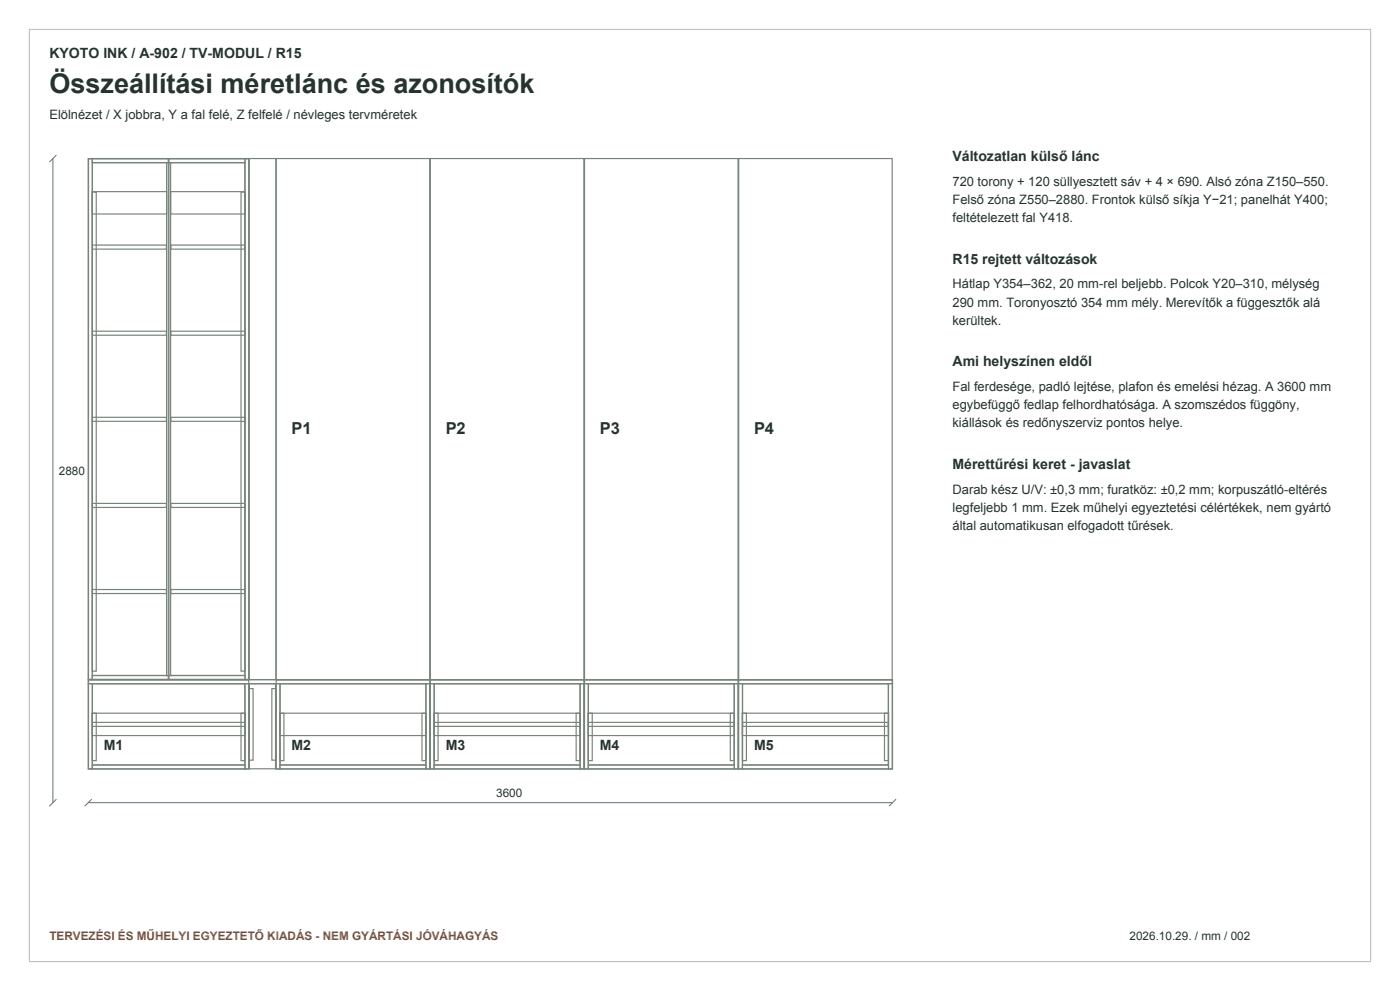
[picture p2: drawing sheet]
<svg xmlns="http://www.w3.org/2000/svg" width="420mm" height="297mm" viewBox="0 0 420 297" stroke-linecap="round" stroke-linejoin="round" font-family="sans-serif">
<defs><g id="words">
<text font-size="8.1" fill="#263331" x="14.8" y="27.9">Összeállítási méretlánc és azonosítók</text>
<g font-size="4.9" fill="#263331">
<text x="87.5" y="130">P1</text>
<text x="133.7" y="130">P2</text>
<text x="180" y="130">P3</text>
<text x="226.2" y="130">P4</text>
</g>
<g font-size="4.2" fill="#263331">
<text x="14.8" y="17.3">KYOTO INK / A-902 / TV-MODUL / R15</text>
<text x="285.8" y="48.3">Változatlan külső lánc</text>
<text x="285.8" y="79.1">R15 rejtett változások</text>
<text x="285.8" y="109.8">Ami helyszínen eldől</text>
<text x="285.8" y="140.6">Mérettűrési keret - javaslat</text>
<text x="31.2" y="224.7">M1</text>
<text x="87.5" y="224.7">M2</text>
<text x="133.7" y="224.7">M3</text>
<text x="180" y="224.7">M4</text>
<text x="226.2" y="224.7">M5</text>
</g>
<g font-size="3.9" fill="#263331">
<text x="14.8" y="35.6">Elölnézet / X jobbra, Y a fal felé, Z felfelé / névleges tervméretek</text>
<text x="285.8" y="55.7">720 torony + 120 süllyesztett sáv + 4 × 690. Alsó zóna Z150–550.</text>
<text x="285.8" y="61.1">Felső zóna Z550–2880. Frontok külső síkja Y−21; panelhát Y400;</text>
<text x="285.8" y="66.6">feltételezett fal Y418.</text>
<text x="285.8" y="86.5">Hátlap Y354–362, 20 mm-rel beljebb. Polcok Y20–310, mélység</text>
<text x="285.8" y="91.9">290 mm. Toronyosztó 354 mm mély. Merevítők a függesztők alá</text>
<text x="285.8" y="97.3">kerültek.</text>
<text x="285.8" y="117.2">Fal ferdesége, padló lejtése, plafon és emelési hézag. A 3600 mm</text>
<text x="285.8" y="122.7">egybefüggő fedlap felhordhatósága. A szomszédos függöny,</text>
<text x="285.8" y="128.1">kiállások és redőnyszerviz pontos helye.</text>
<text x="285.8" y="148">Darab kész U/V: ±0,3 mm; furatköz: ±0,2 mm; korpuszátló-eltérés</text>
<text x="285.8" y="153.4">legfeljebb 1 mm. Ezek műhelyi egyeztetési célértékek, nem gyártó</text>
<text x="285.8" y="158.9">által automatikusan elfogadott tűrések.</text>
</g>
<g font-size="3.5" fill="#263331">
<text x="17.6" y="142.3">2880</text>
<text x="148.9" y="238.8">3600</text>
<text x="338.9" y="281.8">2026.10.29. / mm / 002</text>
</g>
<text font-size="3.5" fill="#a0492b" x="14.8" y="281.8">TERVEZÉSI ÉS MŰHELYI EGYEZTETŐ KIADÁS - NEM GYÁRTÁSI JÓVÁHAGYÁS</text>
</g></defs>
<path d="M8.8 8.8h402.4v279.4h-402.4z" fill="none" stroke="#bdc7c0" stroke-width=".35"/>
<g fill="none" stroke="#77847a" stroke-width=".35">
<path d="M26.5 47.5h1.2v156.2h-1.2zM26.6 47.6h23.9v156h-23.9zM27.7 47.5h45.8v1.2h-45.8zM27.7 57.6h1.2v143.5h-1.2zM27.7 57.4h22.3v6.7h-22.3zM27.7 48.8h45.7v153.6h-45.7zM50 48.7h1.2v153.8h-1.2zM50.7 47.6h23.9v156h-23.9zM51.2 57.4h22.3v6.7h-22.3zM72.3 57.6h1.2v143.5h-1.2zM73.5 47.5h1.2v156.2h-1.2zM74.7 47.5h8.1v156.2h-8.1z"/>
<path d="M82.9 47.5h46v156.2h-46zM129.1 47.5h46.1v156.2h-46.1zM175.4 47.5h46v156.2h-46zM221.6 47.5h46.1v156.2h-46.1zM27.7 73.5h22.2v1.2h-22.2zM51.3 73.5h22.1v1.2h-22.1zM27.7 99.3h22.2v1.2h-22.2zM51.3 99.3h22.1v1.2h-22.1zM27.7 125.1h22.2v1.2h-22.2zM51.3 125.1h22.1v1.2h-22.1zM27.7 150.9h22.2v1.2h-22.2zM51.3 150.9h22.1v1.2h-22.1z"/>
<path d="M27.7 176.7h22.2v1.2h-22.2zM51.3 176.7h22.1v1.2h-22.1zM26.5 204.9h1.2v25.6h-1.2zM26.5 203.7h241.3v1.2h-241.3zM26.6 203.8h48v26.6h-48zM27.7 202.5h45.8v1.2h-45.8zM27.7 213.7h1.2v14.3h-1.2zM27.7 213.7h45.8v6.7h-45.8zM27.7 216.5h45.7v1.2h-45.7zM27.7 205h45.7v24.2h-45.7zM72.3 213.7h1.2v14.3h-1.2zM73.5 204.9h1.2v25.6h-1.2z"/>
<path d="M74.7 206.4h1.2v21.4h-1.2zM74.8 204.9h7.9v25.5h-7.9zM81.6 206.4h1.2v21.4h-1.2zM82.8 204.9h1.2v25.6h-1.2zM82.9 203.8h46v26.6h-46zM84 213.7h1.2v14.3h-1.2zM84 213.7h43.8v6.7h-43.8zM84 205h43.7v24.2h-43.7zM126.6 213.7h1.2v14.3h-1.2zM127.8 204.9h1.2v25.6h-1.2zM129 204.9h1.2v25.6h-1.2zM129.1 203.8h46.1v26.6h-46.1z"/>
<path d="M130.2 213.7h1.2v14.3h-1.2zM130.2 213.7h43.9v6.7h-43.9zM130.3 216.5h43.7v1.2h-43.7zM130.3 205h43.7v24.2h-43.7zM172.8 213.7h1.3v14.3h-1.3zM174.1 204.9h1.2v25.6h-1.2zM175.3 204.9h1.2v25.6h-1.2zM175.4 203.8h46v26.6h-46zM176.5 213.7h1.2v14.3h-1.2zM176.5 213.7h43.8v6.7h-43.8zM176.5 216.5h43.7v1.2h-43.7zM176.5 205h43.7v24.2h-43.7z"/>
<path d="M219.1 213.7h1.2v14.3h-1.2zM220.3 204.9h1.2v25.6h-1.2zM221.5 204.9h1.2v25.6h-1.2zM221.6 203.8h46.1v26.6h-46.1zM222.7 213.7h1.2v14.3h-1.2zM222.7 213.7h43.9v6.7h-43.9zM222.8 216.5h43.7v1.2h-43.7zM222.8 205h43.7v24.2h-43.7zM265.3 213.7h1.3v14.3h-1.3zM266.6 204.9h1.2v25.6h-1.2zM27.7 229.3h45.8v1.2h-45.8zM84 229.3h43.8v1.2h-43.8z"/>
<path d="M130.2 229.3h43.9v1.2h-43.9zM176.5 229.3h43.8v1.2h-43.8zM222.7 229.3h43.9v1.2h-43.9z"/>
</g>
<path d="M15.9 47.5v193.1M16.9 46.5l-2.1 2.1M16.9 239.5l-2.1 2.1M27.5 239.5l-2.1 2.1M268.8 239.5l-2.1 2.1M26.5 240.6h241.3" fill="none" stroke="#61736b" stroke-width=".3"/>
<use href="#words"/>
</svg>
